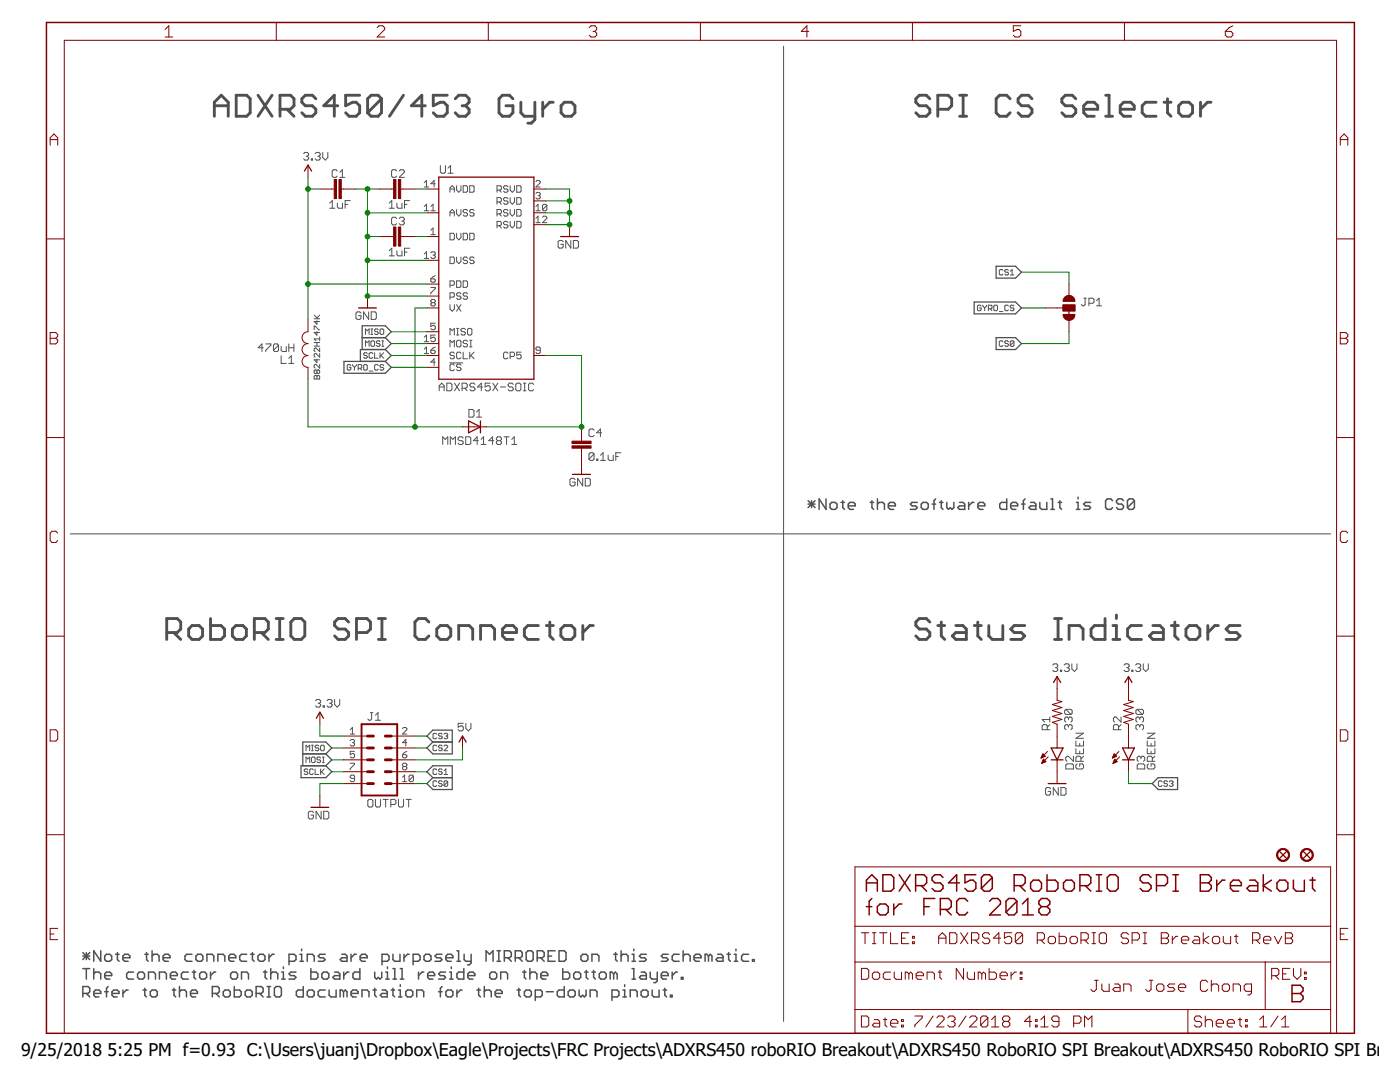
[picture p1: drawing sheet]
<svg xmlns="http://www.w3.org/2000/svg" width="279mm" height="216mm" viewBox="0 0 279 216" stroke-linecap="round" stroke-linejoin="round" font-family="sans-serif">
<defs><g id="words">
<g font-size="3.5">
<text x="4.2" y="210.7">9/25/2018</text>
<text x="21.5" y="210.7">5:25 PM f=0.93 C:\Users\juanj\Dropbox\Eagle\Projects\FRC Projects\ADXRS450 roboRIO Breakout\ADXRS450 RoboRIO SPI Breakout\ADXRS450 RoboRIO SPI Break</text>
</g>
</g></defs>
<g fill="none" stroke="#505050" stroke-width=".2">
<path d="M156.4 9.2v194.6M60.6 30.7l.2-.3h.5l.3 .3v.2l-.3 .3M61.1 31.2h.2M61.3 31.2l.3 .2v.3l-.3 .2h-.5l-.2-.2M62.1 31.7h.3v.2h-.3zM62.9 30.7l.2-.3h.5l.3 .3v.2l-.3 .3M63.4 31.2h.2M63.6 31.2l.3 .2v.3l-.3 .2h-.5l-.2-.2M64.4 30.4v1l.5 .5 .5-.5v-1M67.3 34.1l-.3-.2h-.5l-.2 .2v1l.2 .3h.5l.3-.3M67.8 35.4h1M67.8 34.4l.5-.5v1.5"/>
<path d="M79.2 34.1l-.3-.2h-.5l-.3 .2v1l.3 .3h.5l.3-.3M79.7 34.1l.2-.2h.5l.3 .2v.3l-1 1h1M84.7 37.3h.9M84.7 36.4l.4-.4v1.3M86.9 36.7h-.9l.6-.7v1.3M87.9 33v1.3l.2 .3h.5l.3-.3v-1.3M89.4 34.6h1M89.4 33.5l.5-.5v1.6M89.8 38.4v-.9l.5-.4 .4 .4v.9M89.8 37.7h.9M91.1 37.1v.8l.5 .5 .4-.5v-.8M92.4 37.1h.7l.2 .2v.8l-.2 .3h-.7z"/>
<path d="M93.7 37.1h.7l.2 .2v.8l-.2 .3h-.7zM99.2 37.9h.6l.3-.2v-.4l-.3-.2h-.6v1.3M99.6 37.9l.5 .5M101.4 37.3l-.2-.2h-.5l-.2 .4 .2 .2h.5l.2 .4-.2 .3h-.5l-.2-.3M101.4 39.6l-.2-.2h-.5l-.2 .2 .2 .5h.5l.2 .2-.2 .4h-.5l-.2-.2M101.8 37.1v.8l.4 .5 .5-.5v-.8M101.8 39.4v.9l.4 .4 .5-.4v-.9M103.1 37.1h.7l.2 .2v.8l-.2 .3h-.7zM103.1 39.4h.7l.2 .2v.9l-.2 .2h-.7zM107 36.2l.2-.2h.4l.2 .2v.2l-.8 .9h.8M107 38.6l.2-.2h.4l.2 .2v.2l-.2 .2M107.4 39h.2"/>
<path d="M107.6 39l.2 .3v.2l-.2 .2h-.4l-.2-.2M65.8 41.6h1M65.8 40.5l.5-.5v1.6M67.3 40.5v.8l.3 .3h.7v-1.1M68.9 40.8h.5M69.9 40h-1v1.6M77.7 40.5l.5-.5v1.6M77.7 50l.5-.5v1.6M77.7 41.6h1M77.7 51.1h1M79.2 43.6l-.3-.3h-.5l-.3 .3v1l.3 .3h.5l.3-.3M79.2 40.5v.8l.3 .3h.7v-1.1"/>
<path d="M79.2 50v.8l.3 .3h.7v-1.1M79.7 43.6l.2-.3h.5l.3 .3v.3l-.3 .2M80.2 44.1h.2M80.4 44.1l.3 .3v.2l-.3 .3h-.5l-.2-.3M80.7 40.8h.5M80.7 50.3h.5M81.7 40h-1v1.6M81.7 49.5h-1v1.6M84.7 42.1h.9M84.7 41.2l.4-.4v1.3M84.7 50.7l.4-.5v1.4M84.7 51.6h.9"/>
<path d="M86 45.9l.4-.4v1.3M86 41.2l.4-.4v1.3M86 46.8h.9M86 55.6h.6l.3 .3v.2l-.3 .2h-.4l-.2-.2zM86 57.4h.9v.2l-.9 .9v.2M86 50.5l.2-.3h.4l.3 .3v.2l-.3 .2M86 42.1h.9M86.4 50.9h.2M86.6 50.9l.3 .2-.3 .5h-.4l-.2-.3M86.9 55l-.9 .6M89.8 43.1v-.9l.5-.4 .4 .4v.9M89.8 46.5h.7l.2 .3v.8l-.2 .3h-.7z"/>
<path d="M89.8 51.3h.7l.2 .2v.9l-.2 .2h-.7zM89.8 56.9h.7l.2-.2v-.4l-.2-.3h-.7v1.3M89.8 59.3h.7l.2-.2v-.5l-.2-.2h-.7v1.3M89.8 42.5h.9M91.1 41.8v.9l.5 .4 .4-.4v-.9M91.1 46.5v.9l.5 .5 .4-.5v-.9M91.1 51.3v.9l.5 .4 .4-.4v-.9M91.1 56h.7l.2 .3v.8l-.2 .2h-.7zM92 58.6l-.2-.2h-.5l-.2 .4 .2 .3h.5l.2 .4-.2 .2h-.5l-.2-.2M92.4 46.5h.7l.2 .3v.8l-.2 .3h-.7zM92.4 56h.7l.2 .3v.8l-.2 .2h-.7zM93.3 42l-.2-.2h-.5l-.2 .2v.2l.2 .3h.5l.2 .2-.2 .4h-.5l-.2-.2"/>
<path d="M93.3 51.5l-.2-.2h-.5l-.2 .4 .2 .2h.5l.2 .5-.2 .2h-.5l-.2-.2M93.3 58.6l-.2-.2h-.5l-.2 .2 .2 .5h.5l.2 .2-.2 .4h-.5l-.2-.2M93.7 46.5h.7l.2 .3v.8l-.2 .3h-.7zM94.6 42l-.2-.2h-.4l-.3 .2v.2l.3 .3h.4l.2 .2-.2 .4h-.4l-.3-.2M94.6 51.5l-.2-.2h-.4l-.3 .4 .3 .2h.4l.2 .5-.2 .2h-.4l-.3-.2M99.2 40.3h.6l.3-.2v-.5l-.3-.2h-.6v1.3M99.2 42.7h.6l.3-.2v-.5l-.3-.2h-.6v1.3M99.2 45h.6l.3-.2v-.4l-.3-.2h-.6v1.3M99.6 40.3l.5 .4M99.6 42.7l.5 .4M99.6 45l.5 .5M101.4 42l-.2-.2h-.5l-.2 .2v.2l.2 .3h.5l.2 .2-.2 .4h-.5l-.2-.2"/>
<path d="M101.4 44.4l-.2-.2h-.5l-.2 .2v.2l.2 .2h.5l.2 .2-.2 .5h-.5l-.2-.2M101.8 41.8v.9l.4 .4 .5-.4v-.9M101.8 44.2v.8l.4 .5 .5-.5v-.8M103.1 41.8h.7l.2 .2v.9l-.2 .2h-.7zM103.1 44.2h.7l.2 .2v.9l-.2 .2h-.7zM107 41.2l.4-.4v1.3M107 43.6l.4-.5v1.3M107 42.1h.8M107 44.4h.8M108.3 43.3l.2-.2h.4l.2 .2v.3l-.8 .8h.8M109.1 41l-.2-.2h-.4l-.2 .2v.8M109.1 41v.8l-.2 .3h-.4l-.2-.3"/>
<path d="M109.1 41l-.8 .8M112.4 48.2l-.3-.2h-.5l-.2 .2v1.1l.2 .2h.5l.3-.2v-.6h-.5M113.9 48v1.5l-1-1.5v1.5M114.4 48h.8l.2 .2v1.1l-.2 .2h-.8zM200.2 54l-.2-.2h-.4l-.2 .2v.7l.2 .2h.4l.2-.2M201.3 54l-.2-.2h-.4l-.2 .2 .2 .3h.4l.2 .2-.2 .4h-.4l-.2-.2M201.6 54.9h.8M201.6 54.1l.4-.3v1.1M216.3 59.5h.5M216.6 59.5v1.3l-.3 .2h-.3l-.2-.2M52.5 69.4h-1l.8-.8v1.5M53 68.6h1.1v.3l-1.1 1v.2"/>
<path d="M55.6 68.9l-.3-.3h-.5l-.2 .3v1M55.6 68.9v1l-.3 .2h-.5l-.2-.2M55.6 68.9l-1 1M56.1 69.1v.8l.3 .2h.7v-1M56.1 71v1.5h1M57.6 69.4h1.1M57.6 68.6v1.5M57.6 72.5h1.1M57.6 71.5l.5-.5v1.5M58.7 68.6v1.5M62.7 75.1l.2-.2 .3 .2 .4-.2 .2 .2v.5h-1.1zM62.7 65.8v-.7h.2l.7 .7h.2"/>
<path d="M62.7 69.1h1.1M62.7 68.3h1.1M62.7 63.6h1.1M62.7 62.9l.7 .7M63.2 74l-.1-.2-.4 .2v.4l.2 .1 .3-.1M63.2 74l.2-.2 .4 .2v.4l-.2 .1-.4-.1M63.2 64v.7l-.5-.5h1.1M63.2 66.2v.7l-.5-.6h1.1M63.2 68.3v.8M63.2 71.6v.7l-.5-.5h1.1M63.2 74v.4M63.2 75.1v.5"/>
<path d="M63.8 69.4v.8l-.7-.8-.4 .2v.4l.2 .2M63.8 70.5v.8l-.7-.8-.4 .2v.4l.2 .2M63.8 72.7v.7l-.7-.7-.4 .2v.4l.2 .1M63.8 67.2v.8M63.8 67.6h-1.1l.4 .4M63.8 62.9l-.6 .5M70 72.9l-.2-.2h-.3l-.2 .2v.8l.2 .2h.3l.2-.2v-.4h-.3M70.4 72.7v.2l.3 .4M70.7 73.3v.6M71.1 72.7v.2l-.4 .4M71.5 73.5h.5l.2-.2v-.4l-.2-.2h-.5v1.2M71.8 73.5l.4 .4"/>
<path d="M72.1 62.5l-.3-.3h-.5l-.3 .3v1l.3 .2h.5l.3-.2v-.5h-.6M72.7 72.7h.4l.2 .2v.8l-.2 .2h-.4l-.1-.2v-.8zM72.9 66.7v-1.1l.4 .4 .4-.4v1.1M72.9 69.1v-1.1l.4 .4 .4-.4v1.1M73.3 70.6l-.2-.2h-.4l-.1 .4 .1 .1h.4l.2 .4-.2 .2h-.4l-.1-.2M73.6 62.2v1.5l-1-1.5v1.5M73.7 74h.7M74 68.2l.2-.2h.4l.2 .2v.7l-.2 .2h-.4l-.2-.2zM74 66.7h.4M74 65.6h.4M74.1 62.2h.7l.3 .3v1l-.3 .2h-.7zM74.2 65.6v1.1"/>
<path d="M74.4 70.6l-.2-.2h-.3l-.2 .2v.7l.2 .2h.3l.2-.2M74.8 70.4v1.1h.7M75.5 65.8l-.2-.2h-.4l-.1 .2 .1 .4h.4l.2 .2-.2 .3h-.4l-.1-.2M75.5 72.9l-.2-.2h-.4l-.1 .2v.8l.1 .2h.4l.2-.2M75.8 68.2l-.1-.2h-.4l-.2 .2 .2 .4h.4l.1 .1-.1 .4h-.4l-.2-.2M75.8 70.4v1.1M76 65.6h.4l.2 .2v.7l-.2 .2h-.4l-.2-.2v-.7zM76 70.9l.6 .6M76.2 68h.4M76.2 69.1h.4M76.4 68v1.1M76.6 72.9l-.2-.2h-.4l-.2 .4 .2 .2h.4l.2 .4-.2 .2h-.4l-.2-.2"/>
<path d="M76.6 70.4l-.8 .7M84.7 70.5h.9M84.7 67.3l.4-.4v1.3M84.7 69.7l.4-.5v1.3M84.7 68.2h.9M86 69.9h.6l.3 .2v.2l-.3 .2h-.4l-.2-.2zM86.2 60.4l-.2-.2v-.2l.2-.2h.4l.3 .2v.2l-.3 .2M86.2 60.4l-.2 .2v.2l.2 .2h.4l.3-.2-.3-.4M86.2 60.4h.4M86.9 64.5h-.9v.7l.4-.3 .5 .3v.4l-.3 .2h-.4l-.2-.2M86.9 66.9h-.9v.6l.4-.2 .5 .2v.4l-.3 .3h-.4l-.2-.3M86.9 72.3h-.9l.6-.7v1.3"/>
<path d="M86.9 69.2l-.9 .7M87.7 78v-1l.5-.5 .4 .5v1M87.7 77.2h.9M89.2 76.5h.7l.3 .2v1l-.3 .3h-.7zM89.7 72.4h2.7M89.8 60.8v.9l.5 .4 .4-.4v-.9M89.8 66.8v-1.3l.5 .5 .4-.5v1.3M89.8 69.2v-1.3l.5 .4 .4-.4v1.3M90.7 72.9l-.2-.3h-.5l-.2 .3v.8l.2 .3h.5l.2-.3M90.7 70.5l-.2-.2h-.5l-.2 .4 .2 .2h.5l.2 .2v.3l-.2 .2h-.5l-.2-.2M90.7 76.5l1 1.5M91.1 66.8h.5"/>
<path d="M91.1 65.5h.5M91.1 60.8l.9 1.3M91.3 67.9h.5l.2 .2v.9l-.2 .2h-.5l-.2-.2v-.9zM91.3 65.5v1.3M91.7 76.5l-1 1.5M92 70.5l-.2-.2h-.5l-.2 .2v.9l.2 .2h.5l.2-.2M92 72.9l-.2-.3h-.5l-.2 .5 .2 .2h.5l.2 .4-.2 .3h-.5l-.2-.3M92 60.8l-.9 1.3M92.2 77.5h.8l.2-.3v-.5l-.2-.2h-.8v1.5M92.4 70.3v1.3h.9M92.7 77.5l.5 .5M92.9 65.7l-.3-.2h-.4l-.2 .2v.3l.2 .2h.4l.3 .2-.3 .4h-.4l-.2-.2"/>
<path d="M93.3 68.1l-.2-.2h-.5l-.2 .2v.2l.2 .3h.5l.2 .2v.2l-.2 .2h-.5l-.2-.2M93.3 65.7l.2-.2h.5l.2 .2v.9l-.2 .2h-.5l-.2-.2zM93.7 70.3v1.3M93.7 67.9h.5M93.7 69.2h.5M94 67.9v1.3M94 70.9l.6 .7M94.6 70.3l-.9 .8M94.8 76.7l-.3-.2h-.5l-.2 .2v.3l.2 .2h.5l.3 .3v.2l-.3 .3h-.5l-.2-.3M96.3 77.2h-1l.8-.7v1.5M97.8 76.5h-1v.7l.5-.2h.3l.2 .2v.5l-.2 .3h-.5l-.3-.3M98.3 76.5l1.1 1.5"/>
<path d="M99.4 76.5l-1.1 1.5M99.9 77.2h1M101.4 70.5l-.2-.2h-.5l-.2 .2v.9l.2 .2h.5l.2-.2M101.8 71.1h.7l.2-.2v-.4l-.2-.2h-.7v1.3M102.4 76.7l-.2-.2h-.5l-.3 .2v.3l.3 .2h.5l.2 .3v.2l-.2 .3h-.5l-.3-.3M102.9 76.7l.3-.2h.5l.2 .2v1l-.2 .3h-.5l-.3-.3zM104 70.3h-.9v.6l.7-.2 .2 .2v.5l-.2 .2h-.5l-.2-.2M104.5 78h.5M104.5 76.5h.5M104.7 76.5v1.5M106.5 76.7l-.2-.2h-.6l-.2 .2v1l.2 .3h.6l.2-.3M107.8 69.9h-.6l-.2-.2v-.3l.2-.2h.4l.2 .2v.9l-.2 .2h-.4l-.2-.2"/>
<path d="M195.8 61.1l-.2-.2h-.4l-.1 .2v.7l.1 .2h.4l.2-.2v-.4h-.4M196.2 60.9l.3 .5M196.5 61.4v.6M196.9 60.9l-.4 .5M197.3 61.6h.5l.2-.2v-.3l-.2-.2h-.5v1.1M197.6 61.6l.4 .4M198.3 61.1l.2-.2h.4l.2 .2v.7l-.2 .2h-.4l-.2-.2zM199.4 62.2h.8M200.2 68.2l-.2-.2h-.4l-.2 .2v.7l.2 .2h.4l.2-.2M201.3 68.2l-.2-.2h-.4l-.2 .4 .2 .2h.4l.2 .3-.2 .2h-.4l-.2-.2M201.3 61.1l-.2-.2h-.4l-.2 .2v.7l.2 .2h.4l.2-.2M202.4 68.2l-.2-.2h-.4l-.2 .2v.7"/>
<path d="M202.4 68.2v.7l-.2 .2h-.4l-.2-.2M202.4 61.1l-.2-.2h-.4l-.2 .2 .2 .3h.4l.2 .2-.2 .4h-.4l-.2-.2M202.4 68.2l-.8 .7M217.3 60.5h.8l.2-.2v-.5l-.2-.3h-.8v1.5M218.8 61h1.1M218.8 60l.6-.5v1.5M88.3 88.7v-1.5l.6 .5 .5-.5v1.5M89.9 88.7v-1.5l.5 .5 .5-.5v1.5M92.4 87.4l-.2-.2h-.5l-.3 .2v.3l.3 .2h.5l.2 .3v.2l-.2 .3h-.5l-.3-.3M92.9 87.2h.8l.3 .2v1l-.3 .3h-.8zM93.6 81.7h.7l.3 .3v1l-.3 .2h-.7zM95.1 83.2h1"/>
<path d="M95.1 82.2l.5-.5v1.5M95.5 87.9h-1l.7-.7v1.5M96 88.7h1M96 87.7l.5-.5v1.5M98.6 87.9h-1.1l.8-.7v1.5M99.3 87.9l-.2-.2v-.3l.2-.2h.5l.3 .2v.3l-.3 .2M99.3 87.9h.5M99.3 87.9l-.2 .3v.2l.2 .3h.5l.3-.3v-.2l-.3-.3M100.6 87.2h1M101.1 87.2v1.5M102.1 88.7h1M102.1 87.7l.5-.5v1.5"/>
<path d="M114.8 95.7l-.3-.3h-.5l-.3 .3v1l.3 .3h.5l.3-.3v-.5h-.5M116.3 95.4v1.6l-1-1.6v1.6M116.8 95.4h.8l.2 .3v1l-.2 .3h-.8zM118.6 85.9l-.3-.3h-.5l-.3 .3v1l.3 .2h.5l.3-.2M118.6 90.6l-.3-.3h-.5l-.3 .3v1M118.6 90.6v1l-.3 .3h-.5l-.3-.3M118.6 90.6l-1.1 1M119.1 91.6h.2v.3h-.2zM119.8 91.9h1M119.8 90.8l.6-.5v1.6M120.1 86.4h-1l.7-.8v1.5M121.4 90.8v.8l.2 .3h.8v-1.1"/>
<path d="M122.9 91.1h.5M123.9 90.3h-1v1.6M14 106.5h251.6M63 139.8l.2-.2h.5l.3 .2v.3l-.3 .2M65.3 139.8l.2-.2h.5l.3 .2v.3l-.3 .2M66.8 139.6v1l.5 .5 .5-.5v-1M210.1 132.7l.3-.2h.4l.3 .2v.3l-.3 .2M210.6 133.2h.2M210.8 133.2l.3 .3v.2l-.3 .3h-.4l-.3-.3M211.6 133.7h.3v.3h-.3zM212.4 132.7l.2-.2h.5l.3 .2v.3l-.3 .2M212.9 133.2h.2"/>
<path d="M213.1 133.2l.3 .3v.2l-.3 .3h-.5l-.2-.3M213.9 132.5v1l.5 .5 .5-.5v-1M224.3 132.7l.3-.2h.5l.2 .2v.3l-.2 .2M224.8 133.2h.3M225.1 133.2l.2 .3v.2l-.2 .3h-.5l-.3-.3M225.9 133.7h.2v.3h-.2zM226.6 132.7l.3-.2h.5l.2 .2v.3l-.2 .2M227.1 133.2h.3M227.4 133.2l.2 .3v.2l-.2 .3h-.5l-.3-.3M228.2 132.5v1l.5 .5 .5-.5v-1M61.1 149.8v-1.1l.3 .4 .4-.4v1.1M61.1 152.2v-1.1l.3 .3 .4-.3v1.1"/>
<path d="M61.4 153.6l-.1-.2h-.4l-.2 .2 .2 .4h.4l.1 .2-.1 .3h-.4l-.2-.2M62.2 149.8h.3M62.2 148.7h.3M62.3 151.1h.4l.2 .2v.7l-.2 .2h-.4l-.1-.2v-.7zM62.3 148.7v1.1M62.5 153.6l-.2-.2h-.3l-.2 .2v.7l.2 .2h.3l.2-.2M62.9 153.4v1.1h.7M63.5 140.3h.2M63.6 148.9l-.2-.2h-.3l-.2 .4 .2 .1h.3l.2 .4-.2 .2h-.3l-.2-.2M63.7 140.3l.3 .3v.2l-.3 .3h-.5l-.2-.3M64 151.3l-.2-.2h-.4l-.2 .3 .2 .2h.4l.2 .4-.2 .2h-.4l-.2-.2M64 153.4v1.1"/>
<path d="M64.2 148.7h.3l.2 .2v.7l-.2 .2h-.3l-.2-.2v-.7zM64.2 154l.5 .5M64.3 151.1h.4M64.3 152.2h.4M64.5 140.8h.2v.3h-.2zM64.5 151.1v1.1M64.7 153.4l-.7 .8M65.8 140.3h.2M66 140.3l.3 .3v.2l-.3 .3h-.5l-.2-.3M69.9 152.3h.9v.2l-.9 .9v.2M69.9 146.5h.9M69.9 147.8l.2-.2h.4l.3 .2-.3 .4"/>
<path d="M69.9 145.6l.4-.4v1.3M70.3 148.2h.2M70.5 148.2l.3 .2-.3 .4h-.4l-.2-.2M70.8 155.3h-.7l-.2-.2v-.2l.2-.2h.4l.3 .2v.8l-.3 .3h-.4l-.2-.3M70.8 149.9h-.9v.7l.4-.3h.2l.3 .3v.4l-.3 .2h-.4l-.2-.2M73.4 159.8l.3-.3h.5l.2 .3v1l-.2 .2h-.5l-.3-.2zM73.9 142.2h.5M74.2 142.2v1.3l-.3 .2h-.2l-.3-.2M74.9 159.5v1.3l.3 .2h.5l.2-.2v-1.3M74.9 143.7h1M74.9 142.7l.5-.5v1.5M76.5 159.5h1"/>
<path d="M77 159.5v1.5M79.5 159.5v1.3l.3 .2h.5l.2-.2v-1.3M80.3 155.1l.5-.4v1.3M80.3 156h.9M80.3 145.4l.2-.2h.5l.2 .2v.2l-.9 .9h.9M80.3 150.6h.7l.2 .4-.2 .2h-.5l-.2-.2zM80.5 153l-.2-.3 .2-.4h.5l.2 .2-.2 .5M80.5 153l-.2 .2 .2 .4h.5l.2-.2-.2-.4M80.5 153h.5M81 159.5h1.1M81.2 149.9l-.9 .7M81.2 148.2h-.9l.7-.6v1.2"/>
<path d="M81.6 159.5v1.5M82.5 154.9v.8l-.2 .3h-.4l-.3-.3M82.5 154.9l-.2-.2h-.4l-.3 .2v.8M82.5 154.9l-.9 .8M87.2 148.9l-.2-.2h-.4l-.2 .2v.7l.2 .2h.4l.2-.2M87.2 153.6l-.2-.2h-.4l-.2 .2v.7l.2 .2h.4l.2-.2M87.2 146.5l-.2-.2h-.4l-.2 .2v.7l.2 .2h.4l.2-.2M87.2 156l-.2-.2h-.4l-.2 .2v.7l.2 .2h.4l.2-.2M88.2 153.6l-.1-.2h-.4l-.2 .2 .2 .4h.4l.1 .2-.1 .3h-.4l-.2-.2M88.2 148.9l-.1-.2h-.4l-.2 .2 .2 .3h.4l.1 .2-.1 .4h-.4l-.2-.2M88.2 146.5l-.1-.2h-.4l-.2 .2v.2l.2 .2h.4l.1 .3-.1 .2h-.4l-.2-.2M88.2 156l-.1-.2h-.4l-.2 .2 .2 .4h.4l.1 .1-.1 .4h-.4l-.2-.2"/>
<path d="M88.6 146.5l.2-.2h.4l.1 .2-.1 .4M88.6 148.9l.2-.2h.4l.1 .2v.2l-.7 .7h.7M88.6 154.5h.7M88.6 153.8l.4-.4v1.1M89 146.9h.2M89.2 146.9l.1 .1-.1 .4h-.4l-.2-.2M89.3 156v.7l-.1 .2h-.4l-.2-.2M89.3 156l-.1-.2h-.4l-.2 .2v.7M89.3 156l-.7 .7M92.5 144.3h-1.1v.8l.5-.3h.3l.3 .3v.5l-.3 .2h-.5l-.3-.2M93 144.3v1.1l.5 .4 .5-.4v-1.1M209 145.6v-.8l-.3-.2h-.5l-.2 .2v.8h1.5"/>
<path d="M209.5 143.6h-1.5l.5 .5M209.5 144.6l-.5 .5M209.5 143.1v1M209.7 157.4l-.3-.3h-.5l-.2 .3v1l.2 .3h.5l.3-.3v-.5h-.5M211.2 157.1v1.6l-1-1.6v1.6M211.7 157.1h.8l.2 .3v1l-.2 .3h-.8zM212.7 152.7l.3-.3h1l.2 .3v.7h-1.5zM212.7 141.5l-.2 .3v.5l.2 .3h1M212.7 141.5h1l.3 .3v.5l-.3 .3M212.7 141.5l1 1.1M213.2 144.8l-.2-.2h-.3l-.2 .2v.6l.2 .2M213.2 143.3l-.2-.2h-.3l-.2 .2v.5l.2 .3"/>
<path d="M213.2 144.8l.3-.2h.2l.3 .2v.6l-.3 .2M213.2 143.3v.3M213.2 144.8v.3M213.2 143.3l.3-.2h.2l.3 .2v.5l-.3 .3M214.2 150.9v1l-1-1h-.2l-.3 .3v.5l.3 .2M214.7 147.8v1h1.5v-1M214.7 149.4v1h1.5v-1M214.7 146.3h1.5l-1.5 1h1.5M215 152.4l-.3 .3v.5l.3 .2h1l.2-.2v-.5l-.2-.3h-.5v.5M215.5 148.3v.5M215.5 149.9v.5M215.7 151.9v-.7l-.2-.3h-.5l-.3 .3v.7h1.5"/>
<path d="M216.2 150.9l-.5 .5M223.2 145.6v-.8l-.2-.2h-.5l-.3 .2v.8h1.5M223.7 143.1v1l-1-1h-.2l-.3 .2v.5l.3 .3M223.7 144.6l-.5 .5M226.9 141.5l-.2 .3v.5l.2 .3h1.1M226.9 141.5h1.1l.2 .3v.5l-.2 .3M226.9 141.5l1.1 1.1M227.2 152.4h1l.3 .3v.7h-1.6v-.7zM227.5 144.8l-.3-.2h-.3l-.2 .2v.6l.2 .2M227.5 144.8l.2-.2h.3l.2 .2v.6l-.2 .2M227.5 143.3l-.3-.2h-.3l-.2 .2v.5l.2 .3M227.5 143.3l.2-.2h.3l.2 .2v.5l-.2 .3"/>
<path d="M227.5 143.3v.3M227.5 144.8v.3M227.7 151.2l-.3-.3h-.2l-.3 .3v.5l.3 .2M227.7 151.2l.2-.3h.3l.3 .3v.5l-.3 .2M227.7 151.2v.2M229 149.4v1h1.5v-1M229 147.8v1h1.5v-1M229 146.3h1.5l-1.5 1h1.5M229.2 152.4l-.2 .3v.5l.2 .2h1l.3-.2v-.5l-.3-.3h-.5v.5M229.7 148.3v.5M229.7 149.9v.5M230 151.9v-.7l-.3-.3h-.5l-.2 .3v.7h1.5"/>
<path d="M230.5 150.9l-.5 .5M231.9 156l-.2-.2h-.3l-.2 .2v.7l.2 .2h.3l.2-.2M233 156l-.2-.2h-.3l-.2 .4 .2 .2h.3l.2 .3-.2 .2h-.3l-.2-.2M233.4 156l.2-.2h.3l.2 .2-.2 .4M233.7 156.4h.2M233.9 156.4l.2 .1-.2 .4h-.3l-.2-.2M62.5 162.1l-.2-.2h-.5l-.3 .2v1.1l.3 .2h.5l.2-.2v-.6h-.5M64.1 161.9v1.5l-1-1.5v1.5M64.6 161.9h.8l.2 .2v1.1l-.2 .2h-.8zM78 160.5h.8l.2-.2v-.5l-.2-.3h-.8v1.5"/>
</g>
<g fill="none" stroke="#505050" stroke-width=".57">
<path d="M47.1 19h2.1l.7 .7v2.8l-.7 .7h-2.1zM51.5 19l2.8 4.2M54.3 19l-2.8 4.2M63 19.7l-.7-.7h-1.4l-.7 .7v.7l.7 .7h1.4l.7 .7v.7l-.7 .7h-1.4l-.7-.7M71.8 19h-2.8v2.1l1.4-.7h.7l.7 .7v1.4l-.7 .7h-1.4l-.7-.7M76.1 19.7v2.8l-.6 .7h-1.4l-.7-.7M76.1 19.7l-.6-.7h-1.4l-.7 .7v2.8M76.1 19.7l-2.7 2.8M80.5 19l-2.8 4.2M89.3 19h-2.8v2.1l1.4-.7h.7l.7 .7v1.4l-.7 .7h-1.4l-.7-.7M90.8 19.7l.7-.7h1.4l.7 .7v.7l-.7 .7M102.4 19.7l-.7-.7h-1.4l-.7 .7v2.8l.7 .7h1.4l.7-.7v-1.4h-1.4"/>
<path d="M185.6 19.7l-.7-.7h-1.4l-.7 .7v.7l.7 .7h1.4l.7 .7v.7l-.7 .7h-1.4l-.7-.7M191.5 19h1.4M192.2 19v4.2M201.6 19.7l-.7-.7h-1.4l-.7 .7v2.8l.7 .7h1.4l.7-.7M206 19.7l-.7-.7h-1.4l-.7 .7v.7l.7 .7h1.4l.7 .7v.7l-.7 .7h-1.4l-.7-.7M214.7 19.7l-.7-.7h-1.4l-.7 .7v.7l.7 .7h1.4l.7 .7v.7l-.7 .7h-1.4l-.7-.7M220.7 19h.6v4.2M233 19.7v2.8l.7 .7M42.8 23.2v-2.8l1.4-1.4 1.4 1.4v2.8M42.8 21.1h2.8M55.9 21.8h2.1l.7-.7v-1.4l-.7-.7h-2.1v4.2M57.3 21.8l1.4 1.4"/>
<path d="M67.4 21.1h-2.8l2.1-2.1v4.2M84.9 21.1h-2.8l2.1-2.1v4.2M92.2 21.1h.7M92.9 21.1l.7 .7v.7l-.7 .7h-1.4l-.7-.7M103.9 20.4v2.1l.7 .7h2.1M106.7 20.4v3.5l-.7 .7h-.7M108.3 20.4v2.8M110.4 20.4h-.7l-1.4 1.4M112.6 20.4h1.4l.7 .7v1.4l-.7 .7h-1.4l-.6-.7v-1.4zM187.2 21.8h2l.7-.7v-1.4l-.7-.7h-2v4.2M191.5 23.2h1.4M216.3 21.8h2.8v-.7l-.7-.7h-1.4l-.7 .7v1.4l.7 .7h1.4"/>
<path d="M220.7 23.2h1.3M223.6 21.8h2.8v-.7l-.7-.7h-1.4l-.7 .7v1.4l.7 .7h1.4M230.7 20.4h-2.1l-.7 .7v1.4l.7 .7h2.1M232.3 20.4h1.4M235.2 21.1l.7-.7h1.4l.7 .7v1.4l-.7 .7h-1.4l-.7-.7zM239.6 20.4v2.8M241.7 20.4h-.7l-1.4 1.4M33.3 126.2h2.1l.7-.7v-1.4l-.7-.7h-2.1v4.2M34.7 126.2l1.4 1.4M38.3 124.8h1.4l.7 .7v1.4l-.7 .7h-1.4l-.6-.7v-1.4zM42 123.4v4.2h2.1l.7-.7v-1.4l-.7-.7h-2.1M46.4 125.5l.7-.7h1.4l.7 .7v1.4l-.7 .7h-1.4l-.7-.7z"/>
<path d="M50.8 126.2h2.1l.7-.7v-1.4l-.7-.7h-2.1v4.2M52.2 126.2l1.4 1.4M55.1 123.4h1.4M55.1 127.6h1.4M55.8 123.4v4.2M58 124.1l.7-.7h1.4l.7 .7v2.8l-.7 .7h-1.4l-.7-.7zM69.6 124.1l-.7-.7h-1.4l-.7 .7v.7l.7 .7h1.4l.7 .7v.7l-.7 .7h-1.4l-.7-.7M71.1 126.2h2.1l.7-.7v-1.4l-.7-.7h-2.1v4.2M75.5 123.4h1.4M75.5 127.6h1.4M76.2 123.4v4.2M85.6 124.1l-.7-.7h-1.4l-.7 .7v2.8l.7 .7h1.4l.7-.7"/>
<path d="M87.2 125.5l.7-.7h1.4l.7 .7v1.4l-.7 .7h-1.4l-.7-.7zM91.5 127.6v-2.8h2.1l.7 .7v2.1M95.9 127.6v-2.8h2.1l.7 .7v2.1M100.3 126.2h2.8v-.7l-.7-.7h-1.4l-.7 .7v1.4l.7 .7h1.4M107.4 124.8h-2.1l-.7 .7v1.4l.7 .7h2.1M109 124.8h1.4M109.7 124.1v2.8l.7 .7M111.9 125.5l.7-.7h1.4l.7 .7v1.4l-.7 .7h-1.4l-.7-.7zM116.3 124.8v2.8M118.4 124.8h-.7l-1.4 1.4M185.6 124.1l-.7-.7h-1.4l-.7 .7v.7l.7 .7h1.4l.7 .7v.7l-.7 .7h-1.4l-.7-.7M187.2 124.8h1.3"/>
<path d="M187.9 124.1v2.8l.6 .7M190.8 124.8h1.4l.6 .7v2.1h-2l-.7-.7 .7-.7h2M194.4 124.8h1.4M195.1 124.1v2.8l.7 .7M197.3 124.8v2.1l.7 .7h2.1v-2.8M204.5 124.8h-2.1l-.7 .7 .7 .7h1.4l.7 .7-.7 .7h-2.1M210.5 123.4h1.4M210.5 127.6h1.4M211.2 123.4v4.2M213.4 127.6v-2.8h2.1l.7 .7v2.1M220.5 123.4v4.2h-2.1l-.7-.7v-1.4l.7-.7h2.1M222.1 127.6h1.4"/>
<path d="M222.1 124.8h.7v2.8M222.8 122.7v.7M227.8 124.8h-2.1l-.7 .7v1.4l.7 .7h2.1M230.1 124.8h1.4l.7 .7v2.1h-2.1l-.7-.7 .7-.7h2.1M233.8 124.8h1.4M234.5 124.1v2.8l.7 .7M237.4 124.8h1.4l.7 .7v1.4l-.7 .7h-1.4l-.7-.7v-1.4zM241 124.8v2.8M243.1 124.8h-.7l-1.4 1.4M247.5 124.8h-2.1l-.7 .7 .7 .7h1.4l.7 .7-.7 .7h-2.1"/>
</g>
<g fill="none" stroke="#505050" stroke-width=".3">
<path d="M161.3 99.9l1.4 1.4M162 99.9v1.4M162.7 99.9l-1.4 1.4M164.8 99.5v2.1l-1.3-2.1v2.1M168.2 99.9v1.4l.3 .3M174 99.9v1.4l.3 .3M175.1 99.5v2.1M186.7 99.5l-.3 .4v1.7M187.9 99.9v1.4l.3 .3M200.9 99.5v2.1h-1l-.4-.3v-.7l.4-.4h1M204.6 99.5l-.4 .4v1.7M209.7 99.5h.4v2.1"/>
<path d="M211.5 99.9v1.4l.4 .3M215.2 99.2v.3M222 99.9l-.3-.4h-.7l-.4 .4v1.4l.4 .3h.7l.3-.3M224.2 99.9l-.3-.4h-.7l-.4 .4v.3l.4 .4h.7l.3 .3v.4l-.3 .3h-.7l-.4-.3M226.4 99.9v1.4l-.3 .3h-.7l-.4-.3M226.4 99.9l-.3-.4h-.7l-.4 .4v1.4M226.4 99.9l-1.4 1.4M161.3 100.6h1.4M165.7 100.6l.3-.4h.7l.3 .4v.7l-.3 .3h-.7l-.3-.3zM167.8 100.2h.7M169.3 100.9h1.4v-.3l-.4-.4h-.7l-.3 .4v.7l.3 .3h.7M173.7 100.2h.6"/>
<path d="M175.1 100.6l.4-.4h.7l.3 .4v1M177.3 100.9h1.4v-.3l-.3-.4h-.7l-.4 .4v.7l.4 .3h.7M183.1 100.2h-1.1l-.3 .4 .3 .3h.7l.4 .4-.4 .3h-1M183.9 100.6l.3-.4h.7l.4 .4v.7l-.4 .3h-.7l-.3-.3zM186 100.6h.7M187.5 100.2h.7M189 100.2v1.1l.3 .3 .4-.3 .3 .3 .4-.3v-1.1M191.5 100.2h.7l.3 .4v1h-1l-.4-.3 .4-.4h1M193.3 100.2v1.4M194.4 100.2h-.4l-.7 .7M195.2 100.9h1.3v-.3l-.3-.4h-.7l-.3 .4v.7l.3 .3h.7M201.7 100.9h1.4v-.3l-.3-.4h-.7l-.4 .4v.7l.4 .3h.7"/>
<path d="M203.9 100.6h.7M205.7 100.2h.7l.3 .4v1h-1l-.4-.3 .4-.4h1M207.5 100.2v1.1l.4 .3h1v-1.4M209.7 101.6h.7M211.2 100.2h.7M214.8 101.6h.7M214.8 100.2h.4v1.4M217.7 100.2h-1.1l-.3 .4 .3 .3h.7l.4 .4-.4 .3h-1M16.5 190.1l1.4 1.4M16.5 190.8h1.4M16.5 193.3h1.4M16.5 198.2h1.1l.3-.3v-.7l-.3-.4h-1.1v2.1"/>
<path d="M17.2 190.1v1.4M17.2 193.3v2.1M17.2 198.2l.7 .7M17.9 190.1l-1.4 1.4M18.7 193.3v2.1M18.7 198.2h1.4v-.3l-.4-.4h-.7l-.3 .4v.7l.3 .3h.7M18.7 194.3l.3-.3h.7l.4 .3v1.1M20.1 189.7v2.1l-1.4-2.1v2.1M20.9 190.8l.4-.4h.6l.4 .4v.7l-.4 .3h-.6l-.4-.3zM20.9 194.7h1.4v-.4l-.4-.3h-.6l-.4 .3v.7l.4 .4h.6M20.9 197.9h.7M21.6 196.8l-.3 .4v1.7"/>
<path d="M22.4 198.2h1.3v-.3l-.3-.4h-.7l-.3 .4v.7l.3 .3h.7M23.1 190.4h.7M23.4 190.1v1.4l.4 .3M24.5 191.1h1.4v-.3l-.3-.4h-.7l-.4 .4v.7l.4 .3h.7M24.5 197.5v1.4M25.6 197.5h-.4l-.7 .7M26.6 194h-1l-.3 .3v.7l.3 .4h1M27.8 194h.7l.4 .3v.7l-.4 .4h-.7l-.3-.4v-.7zM28.5 197.5h.7M28.9 197.2v1.4l.3 .3M28.9 190.4h.7M29.3 190.1v1.4l.3 .3"/>
<path d="M29.6 195.4v-1.4h1.1l.3 .3v1.1M30 197.9l.4-.4h.7l.3 .4v.7l-.3 .3h-.7l-.4-.3zM30.4 190.8l.3-.4h.7l.3 .4v1M30.4 189.7v2.1M31.8 195.4v-1.4h1.1l.3 .3v1.1M32.6 191.1h1.3v-.3l-.3-.4h-.7l-.3 .4v.7l.3 .3h.7M34 194.7h1.4v-.4l-.3-.3h-.7l-.4 .3v.7l.4 .4h.7M34.4 197.5h.7M34.7 197.2v1.4l.4 .3M35.8 197.9l.4-.4h.7l.3 .4v1M35.8 196.8v2.1M37.6 194h-1.1l-.3 .3v.7l.3 .4h1.1"/>
<path d="M38 198.2h1.4v-.3l-.3-.4h-.7l-.4 .4v.7l.4 .3h.7M38.3 190.4h-1l-.4 .4v.7l.4 .3h1M38.4 194h.7M38.7 193.6v1.4l.4 .4M39.1 190.8l.4-.4h.7l.3 .4v.7l-.3 .3h-.7l-.4-.3zM40.2 194h.7l.3 .3v.7l-.3 .4h-.7l-.4-.4v-.7zM41.3 191.8v-1.4h1l.4 .4v1M42 194v1.4M42.4 198.2h1l.4-.3v-.7l-.4-.4h-1v2.1M43.1 194h-.4l-.7 .7M43.1 198.2l.7 .7M43.5 191.8v-1.4h1l.4 .4v1"/>
<path d="M44.6 197.9l.3-.4h.7l.4 .4v.7l-.4 .3h-.7l-.3-.3zM45.7 191.1h1.4v-.3l-.4-.4h-.7l-.3 .4v.7l.3 .3h.7M46.4 194h.7l.3 .3v.7l-.3 .4h-.7l-.4-.4v-.7zM46.8 196.8v2.1h1l.3-.3v-.7l-.3-.4h-1M48.2 195.4v-1.4h1.1l.3 .3v1.1M48.9 197.9l.4-.4h.7l.3 .4v.7l-.3 .3h-.7l-.4-.3zM49.2 190.4h-1l-.4 .4v.7l.4 .3h1M50 190.4h.7M50.4 190.1v1.4l.3 .3M51.1 198.2h1.1l.3-.3v-.7l-.3-.4h-1.1v2.1M51.5 190.8l.3-.4h.7l.4 .4v.7l-.4 .3h-.7l-.3-.3zM51.8 198.2l.7 .7"/>
<path d="M52.6 194h.7M52.9 193.6v1.4l.4 .4M53.3 196.8h.7M53.3 198.9h.7M53.7 196.8v2.1M53.7 190.4v1.4M54 194.3l.4-.3h.7l.3 .3v1.1M54 193.3v2.1M54.7 190.4h-.3l-.7 .7M54.8 197.2l.3-.4h.7l.4 .4v1.4l-.4 .3h-.7l-.3-.3zM56.2 194h.4v1.4M56.2 195.4h.7"/>
<path d="M56.6 192.9v.4M57.7 191.8h1l.4-.3v-.7l-.4-.4h-1v2.1M59.1 194h-1.1l-.3 .3 .3 .4h.7l.4 .3-.4 .4h-1M59.9 191.8h.7M59.9 190.4h.3v1.4M60.2 189.4v.3M60.5 196.8v2.1h-1l-.4-.3v-.7l.4-.4h1M61.3 191.8v-1.4h1.1l.3 .4v1M61.7 197.5h.7l.3 .4v.7l-.3 .3h-.7l-.4-.3v-.7zM62 193.3v2.1h1.1l.3-.4v-.7l-.3-.3h-1.1M64.6 194h.7l.3 .3v.7l-.3 .4h-.7l-.4-.4v-.7zM64.9 190.4h-1l-.4 .4 .4 .3h.6l.4 .4-.4 .3h-1"/>
<path d="M64.9 197.5h-1l-.4 .4v.7l.4 .3h1M65.7 197.5v1.1l.3 .3h1.1v-1.4M66.8 194h.7l.3 .3v1.1h-1l-.4-.4 .4-.3h1M68.2 190.4h.7l.4 .4v1h-1.1l-.3-.3 .3-.4h1.1M68.6 197.9l.3-.4 .4 .4v1M68.6 197.9l-.4-.4h-.3v1.4M68.6 197.9v1M68.6 194v1.4M69.6 194h-.3l-.7 .7M70.1 190.4v1.4M70.1 198.2h1.4v-.3l-.4-.4h-.7l-.3 .4v.7l.3 .3h.7M71.1 190.4h-.3l-.7 .7"/>
<path d="M71.8 193.3v2.1h-1l-.4-.4v-.7l.4-.3h1M71.9 191.1h1.4v-.3l-.4-.4h-.7l-.3 .4v.7l.3 .3h.7M72.2 198.9v-1.4h1.1l.3 .4v1M74.4 197.5h.7M74.8 194v1l.3 .4 .4-.4 .3 .4 .4-.4v-1M74.8 197.2v1.4l.3 .3M76.2 191.8h1.1l.3-.3v-.7l-.3-.4h-1.1v2.1M76.2 197.5h.7l.4 .4v1h-1.1l-.3-.3 .3-.4h1.1M77 194h.3v1.4M77 195.4h.7M77.3 192.9v.4M78.1 197.5h.7"/>
<path d="M78.4 190.4v1.1l.4 .3h1v-1.4M78.4 197.2v1.4l.4 .3M78.4 193.3h.4v2.1M78.4 195.4h.7M79.5 198.9h.7M79.5 197.5h.4v1.4M79.9 193.3h.3v2.1M79.9 195.4h.7M79.9 196.5v.3M80.6 190.4v1.4M81 197.9l.3-.4h.7l.4 .4v.7l-.4 .3h-.7l-.3-.3zM81.7 190.4h-.4l-.7 .7"/>
<path d="M82.4 191.8h1.1l.3-.3v-.7l-.3-.4h-1.1v2.1M83.2 198.9v-1.4h1l.4 .4v1M83.5 194v1.4M84.6 194h-.4l-.7 .7M85 190.4h.7l.3 .4v.7l-.3 .3h-.7l-.4-.3v-.7zM85.3 194.7h1.4v-.4l-.3-.3h-.7l-.4 .3v.7l.4 .4h.7M87.5 197.9h.7M88.2 190.4h-1l-.4 .4 .4 .3h.7l.3 .4-.3 .3h-1.1M88.2 196.8l-.3 .4v1.7M88.9 194h-1l-.4 .3 .4 .4h.7l.3 .3-.3 .4h-1.1M89 191.1h1.4v-.3l-.4-.4h-.7l-.3 .4v.7l.3 .3h.7M89 197.9l.3-.4h.7l.4 .4v.7l-.4 .3h-.7l-.3-.3z"/>
<path d="M89.7 194h.4v1.4M89.7 195.4h.7M90.1 192.9v.4M91.2 191.8h.7M91.2 189.7h.3v2.1M91.2 197.5v1.4M92.2 197.5h-.3l-.7 .7M92.6 193.3v2.1h-1.1l-.3-.4v-.7l.3-.3h1.1M92.6 190.4v1.1l.4 .3h1M93.4 194.7h1.4v-.4l-.4-.3h-.7l-.3 .3v.7l.3 .4h.7M94 190.4v1.8l-.3 .3h-.4M95.2 197.5h.7"/>
<path d="M95.5 197.2v1.4l.4 .3M96.6 197.9l.4-.4h.7l.3 .4v1M96.6 196.8v2.1M97 191.8v-2.1l.7 .7 .7-.7v2.1M98.1 194h.7l.3 .3v.7l-.3 .4h-.7l-.4-.4v-.7zM98.8 198.2h1.4v-.3l-.3-.4h-.7l-.4 .4v.7l.4 .3h.7M99.2 191.8h.7M99.2 189.7h.7M99.5 189.7v2.1M99.9 195.4v-1.4h1.1l.3 .3v1.1M100.6 191.1h1.1l.3-.3v-.7l-.3-.4h-1.1v2.1M101.3 191.1l.7 .7"/>
<path d="M102.8 191.1h1.1l.3-.3v-.7l-.3-.4h-1.1v2.1M103.2 197.5h.7M103.5 191.1l.7 .7M103.5 197.2v1.4l.4 .3M104.3 194h.7M104.6 193.6v1.4l.4 .4M104.6 197.9l.4-.4h.7l.3 .4v.7l-.3 .3h-.7l-.4-.3zM105 190.1l.4-.4h.7l.3 .4v1.4l-.3 .3h-.7l-.4-.3zM105.7 194.3l.4-.3h.7l.3 .3v1.1M105.7 193.3v2.1M106.8 198.9h1.1l.3-.3v-.7l-.3-.4h-1.1v2.1M107.2 191.1h1l.4-.3v-.7l-.4-.4h-1v2.1"/>
<path d="M107.9 191.1l.7 .7M107.9 194.7h1.4v-.4l-.3-.3h-.7l-.4 .3v.7l.4 .4h.7M109 197.9h1.4M109.4 190.8h.7M110.8 189.7h-1.4v2.1h1.4M111.6 189.7h1l.4 .4v1.4l-.4 .3h-1zM112.3 193.3v2.1h1l.4-.4v-.7l-.4-.3h-1M112.6 196.8v2.1h-1.1l-.3-.3v-.7l.3-.4h1.1M113.4 197.9l.3-.4h.7l.4 .4v.7l-.4 .3h-.7l-.3-.3zM114.8 194h.7l.4 .3v.7l-.4 .4h-.7l-.3-.4v-.7zM115.6 197.5v1.1l.3 .3 .4-.3 .3 .3 .4-.3v-1.1M116.3 190.4h.7l.3 .4v.7l-.3 .3h-.7l-.3-.3v-.7z"/>
<path d="M116.7 194h.7M117 193.6v1.4l.4 .4M117.8 198.9v-1.4h1l.3 .4v1M118.1 191.8v-1.4h1.1l.3 .4v1M118.1 194h.7M118.5 193.6v1.4l.3 .4M119.9 194h.7l.4 .3v.7l-.4 .4h-.7l-.3-.4v-.7zM122.1 198.9h1.1l.3-.3v-.7l-.3-.4h-1.1v2.1M122.5 194.3l-.4-.3h-.3v1.4M122.5 194.3v1.1M122.5 194.3l.3-.3 .4 .3v1.1M122.5 190.4h.7"/>
<path d="M122.9 190.1v1.4l.3 .3M124 190.8l.3-.4h.7l.3 .4v1M124 189.7v2.1M124.3 198.9h.7M124.3 197.5h.4v1.4M124.7 196.5v.3M125.8 198.9v-1.4h1l.4 .4v1M126.1 191.8h.7M126.1 190.4h.4v1.4M126.1 193.3h.4v2.1M126.1 195.4h.7M126.5 189.4v.3"/>
<path d="M128 194h.7l.3 .3v1.1h-1l-.4-.4 .4-.3h1M128 197.9l.3-.4h.7l.3 .4v.7l-.3 .3h-.7l-.3-.3zM129 190.4h-1l-.4 .4 .4 .3h.7l.3 .4-.3 .3h-1.1M129.8 194v1l.3 .4h1.1M130.2 197.5v1.1l.3 .3h1v-1.4M131.2 194v1.7l-.4 .4h-.3M132 194.7h1.3v-.4l-.3-.3h-.7l-.3 .3v.7l.3 .4h.7M132.3 197.5h.7M132.7 197.2v1.4l.3 .3M133.3 190.4h-1l-.3 .4 .3 .3h.7l.3 .4-.3 .3h-1M133.8 198.6h.3v.3h-.3zM134.2 194v1.4"/>
<path d="M135.2 194h-.3l-.7 .7M135.6 190.4h-1.1l-.3 .4v.7l.3 .3h1.1M136 195h.3v.4h-.3zM136.3 190.8l.4-.4h.7l.3 .4v1M136.3 189.7v2.1M138.5 191.1h1.4v-.3l-.3-.4h-.7l-.4 .4v.7l.4 .3h.7M141.4 190.8l-.3-.4h-.4v1.4M141.4 190.8v1M141.4 190.8l.4-.4 .3 .4v1M143.2 190.4h.7l.4 .4v1h-1.1l-.3-.3 .3-.4h1.1M145.1 190.4h.7M145.4 190.1v1.4l.4 .3"/>
<path d="M146.5 191.8h.7M146.5 190.4h.4v1.4M146.9 189.4v.3M149.4 190.4h-1.1l-.3 .4v.7l.3 .3h1.1M150.2 191.5h.3v.3h-.3z"/>
</g>
<g fill="none" stroke="#505050" stroke-width=".25">
<path d="M198.8 53.1h3.9l1.2 1.2-1.2 1.2h-3.9zM68.6 72.1h8.3l1.2 1.2-1.2 1.2h-8.3zM72.3 67.4h4.6M76.9 69.7l1.2 1.2-1.2 1.2M76.9 69.7h-5v2.4M76.9 67.4l1.2 1.2-1.2 1.1M76.9 67.4l1.2-1.2-1.2-1.2h-4.6v4.7M194.4 60.3h8.3l1.2 1.1-1.2 1.2h-8.3zM198.8 67.4h3.9l1.2 1.2-1.2 1.1h-3.9zM60.1 152.8h4.9l1.2 1.2-1.2 1.2h-4.9zM60.4 150.4h4.6M65 150.4l1.2 1.2-1.2 1.2"/>
<path d="M65 150.4l1.2-1.2-1.2-1.1h-4.6v4.7M85.2 154l1.2-1.2h3.9v4.7h-3.9l-1.2-1.1 1.2-1.2zM85.2 146.9l1.2-1.2h3.9v4.7h-3.9l-1.2-1.2 1.2-1.1zM86.4 155.2h3.9M86.4 148.1h3.9M231.1 155.2h3.9v2.3h-3.9l-1.1-1.1z"/>
</g>
<g fill="none" stroke="#800000" stroke-width=".3">
<path d="M9.3 4.5h261v201.7h-261zM172.9 177.8v-2.2l1.1-1.1 1.1 1.1v2.2M172.9 176.2h2.2M174 179.3l-.5 .5v2.8M176.2 174.5h1.6l.6 .6v2.2l-.6 .5h-1.6zM179.5 174.5l2.2 3.3M181.7 174.5l-2.2 3.3M182.7 176.7h1.7l.5-.5v-1.1l-.5-.6h-1.7v3.3M183.8 176.7l1.1 1.1M186.6 179.3h-2.2v3.3M188.2 175.1l-.5-.6h-1.1l-.6 .6v.5l.6 .6h1.1l.5 .5v.6l-.5 .5h-1.1l-.6-.5M191.5 176.2h-2.2l1.6-1.7v3.3"/>
<path d="M193.1 179.8l-.5-.5h-1.1l-.6 .5v2.2l.6 .6h1.1l.5-.6M194.8 174.5h-2.2v1.7l1.1-.6h.5l.6 .6v1.1l-.6 .5h-1.1l-.5-.5M197.5 179.8l.5-.5h1.1l.6 .5v.6l-2.2 2.2h2.2M198 175.1v2.2l-.5 .5h-1.1l-.5-.5M198 175.1l-.5-.6h-1.1l-.5 .6v2.2M198 175.1l-2.1 2.2M202.4 176.7h1.6l.6-.5v-1.1l-.6-.6h-1.6v3.3M202.9 179.8v2.2l-.5 .6h-1.1l-.5-.6M202.9 179.8l-.5-.5h-1.1l-.5 .5v2.2M202.9 179.8l-2.1 2.2M203.5 176.7l1.1 1.1M205.7 176.2l.5-.6h1.1l.6 .6v1.1l-.6 .5h-1.1l-.5-.5z"/>
<path d="M209 174.5v3.3h1.6l.5-.5v-1.1l-.5-.6h-1.6M212.2 176.2l.6-.6h1.1l.5 .6v1.1l-.5 .5h-1.1l-.6-.5zM215.5 176.7h1.6l.6-.5v-1.1l-.6-.6h-1.6v3.3M216.6 176.7l1.1 1.1M218.8 177.8h1.1M218.8 174.5h1.1M219.3 174.5v3.3M221.5 174.5h1.1l.6 .6v2.2l-.6 .5h-1.1l-.5-.5v-2.2zM229.7 175.1l-.5-.6h-1.1l-.6 .6v.5l.6 .6h1.1l.5 .5v.6l-.5 .5h-1.1l-.6-.5M230.8 176.7h1.7l.5-.5v-1.1l-.5-.6h-1.7v3.3M234.1 177.8h1.1M234.1 174.5h1.1"/>
<path d="M234.6 174.5v3.3M239.5 176.2h1.7M239.5 174.5h1.7l.5 .6v.5l-.5 .6 .5 .5v.6l-.5 .5h-1.7zM242.8 175.6v2.2M244.5 175.6h-.6l-1.1 1.1M245.6 176.7h2.1v-.5l-.5-.6h-1.1l-.5 .6v1.1l.5 .5h1.1M249.4 175.6h1.1l.5 .6v1.6h-1.6l-.6-.5 .6-.6h1.6M252.1 174.5v3.3M253.7 175.6l-1.6 1.1 1.6 1.1M254.8 176.2l.6-.6h1.1l.5 .6v1.1l-.5 .5h-1.1l-.6-.5zM258.1 175.6v1.7l.6 .5h1.6v-2.2M261.4 175.6h1.1"/>
<path d="M261.9 175.1v2.2l.6 .5M172.9 180.9h1.1M175.1 180.9l.5-.5h1.1l.6 .5v1.1l-.6 .6h-1.1l-.5-.6zM178.4 180.4v2.2M180 180.4h-.5l-1.1 1.1M184.4 180.9h1.1M187.7 181.5h1.6l.5-.6v-1.1l-.5-.5h-1.6v3.3M188.7 181.5l1.1 1.1M204 182.6h2.2M204 180.4l1.1-1.1v3.3M207.9 180.9h1.1M207.9 180.9l-.6 .6v.5l.6 .6h1.1l.5-.6v-.5l-.5-.6"/>
<path d="M207.9 180.9l-.6-.5v-.6l.6-.5h1.1l.5 .5v.6l-.5 .5M257.9 196.6h1.6l.6 .5v.6l-.6 .5 .6 .6v.5l-.6 .6h-1.6zM257.9 198.2h1.6"/>
</g>
<g fill="none" stroke="#800000" stroke-width=".2">
<path d="M33 5.9l.7-.8v2.3M33 7.4h1.5M55.1 4.5v3.5M75.3 5.5l.3-.4h.8l.4 .4v.4l-1.5 1.5h1.5M97.5 4.5v3.5M117.6 5.5l.4-.4h.7l.4 .4v.4l-.4 .4M118.3 6.3h.4M118.7 6.3l.4 .3v.4l-.4 .4h-.7l-.4-.4M139.8 4.5v3.5M161.4 6.3h-1.5l1.1-1.2v2.3M182.1 4.5v3.5M203.7 5.1h-1.5v1.2l.8-.4h.3l.4 .4v.7l-.4 .4h-.7l-.4-.4"/>
<path d="M224.4 4.5v3.5M244.5 6.3h1.2l.3 .3v.4l-.3 .4h-.8l-.4-.4zM246 5.1l-.7 .4-.8 .8M10 29v-1.5l.8-.8 .7 .8v1.5M10 27.9h1.5M61.5 33v2.3M63.8 37.7h2.9M68.1 37.7h2.9M75.7 37.7h2.8M80 37.7h2.8M85.2 37.7h2.4M106.6 37.7h2.3"/>
<path d="M267.5 27.9h1.5M267.5 29v-1.5l.7-.8 .8 .8v1.5M9.3 47.7h3.5M73.3 59.1v2.3M75.7 47.2h2.8M80 47.2h2.8M85.2 47.2h2.4M85.2 56.7h2.4M85.2 59.1h2.4M85.2 42.5h2.4M85.2 51.9h2.4M106.6 40.1h2.3"/>
<path d="M106.6 42.5h2.3M106.6 44.8h2.3M113.7 44.8v2.4M213.3 56.7v2.4M266.7 47.7h3.6M10 66.4h1.1l.4 .3v.4l-.4 .4 .4 .4v.3l-.4 .4h-1.1zM10 67.5h1.1M61.5 63.8v2.4a1.19 1.19 0 0 0-1.2 1.2 1.19 1.19 0 0 0 1.2 1.2 1.19 1.19 0 0 0-1.2 1.1 1.19 1.19 0 0 0 1.2 1.2 1.19 1.19 0 0 0-1.2 1.2 1.19 1.19 0 0 0 1.2 1.2v2.4M85.2 73.3h2.4M85.2 66.2h2.4M85.2 61.4h2.4M85.2 70.9h2.4"/>
<path d="M85.2 68.6h2.4M106.6 70.9h2.3M208.6 61.4h3.6M212.2 60.9h2.3v1.1h-2.3zM213.3 63.8v2.4M267.5 66.4h1.1l.4 .3v.4l-.4 .4 .4 .4v.3l-.4 .4h-1.1zM267.5 67.5h1.1M9.3 87.3h3.5M92.3 85.2h4.8M116.1 85.2v2.8M116.1 89.5v5.2M266.7 87.3h3.6"/>
<path d="M11.5 106.4l-.4-.4h-.7l-.4 .4v1.5l.4 .3h.7l.4-.3M269 106.4l-.4-.4h-.7l-.4 .4v1.5l.4 .3h.7l.4-.3M9.3 126.9h3.5M211 135v4.7l.9 .3-1.9 .6 1.9 .6-1.9 .6 1.9 .6-1.9 .6 1.9 .6-1.9 .5 1 .4v4.7M225.2 135v4.7l1 .3-1.9 .6 1.9 .6-1.9 .6 1.9 .6-1.9 .6 1.9 .6-1.9 .5 .9 .4v4.7M266.7 126.9h3.6M10 145.6h1.1l.4 .4v1.5l-.4 .4h-1.1zM63.8 142.1v2.4M63.8 158.7v2.4M68.6 156.4h4.7M68.6 154h4.7M68.6 151.6h4.7"/>
<path d="M68.6 149.2h4.7M68.6 146.9h4.7M78.1 156.4h4.7M78.1 154h4.7M78.1 151.6h4.7M78.1 149.2h4.7M78.1 146.9h4.7M92.3 146.9v2.3M207.8 151.2h.1M207.8 151.1h.3M207.9 151h.5M207.9 150.9h.7"/>
<path d="M207.9 152.2h.2M208 150.8h.5M208 152.1h.4M208 150.7h.4M208 152h.7M208.1 150.6h.2M208.1 151.9h.5M208.1 150.5h.1M208.1 151.8h.4M208.1 150.4l.5 .5-.8 .4zM208.2 151.7h.2M208.2 151.6h.1"/>
<path d="M208.2 151.5l.5 .5-.8 .3zM209.1 149.9l-1.3 1.4M209.2 151l-1.3 1.3M211 151.6v4.8M222 151.2h.1M222.1 151.1h.3M222.1 151h.5M222.2 150.9h.6M222.2 152.2h.2M222.2 150.8h.5M222.2 152.1h.4M222.2 150.7h.4"/>
<path d="M222.3 152h.6M222.3 150.6h.2M222.3 151.9h.6M222.4 150.5h.1M222.4 151.8h.4M222.4 151.7h.3M222.5 151.6h.1M222.5 151.5l.4 .5-.8 .3zM222.8 150.9l-.4-.5-.4 .9M222.8 150.9l-.8 .4M223.3 149.9l-1.3 1.4M223.4 151l-1.3 1.3"/>
<path d="M225.2 151.6v2.4M267.5 145.6h1.1l.4 .4v1.5l-.4 .4h-1.1zM9.3 166.6h3.5M170.6 173h95v33.2h-95zM266.7 166.6h3.6M10 186.4h.8M11.5 185.3h-1.5v2.2h1.5M170.6 192h95M170.6 184.8h95M171.9 193.2h1.1l.4 .4v1.5l-.4 .3h-1.1zM171.9 186.1h1.5M172.6 186.1v2.2"/>
<path d="M174.1 194.3l.4-.3h.7l.4 .3v.8l-.4 .3h-.7l-.4-.3zM174.1 186.1h.7M174.1 188.3h.7M174.5 186.1v2.2M175.6 186.1h1.4M176.3 186.1v2.2M177.7 186.1v2.2h1.5M177.7 194h-1.1l-.3 .3v.8l.3 .3h1.1M178.5 194v1.1l.3 .3h1.1v-1.4M179.9 187.2h.8M181.4 194.3l.3-.3 .4 .3v1.1M181.4 186.1h-1.5v2.2h1.5"/>
<path d="M181.4 194.3l-.4-.3h-.3v1.4M181.4 194.3v1.1M182.1 186.8h.4v.4h-.4zM182.1 187.9h.4v.4h-.4zM182.8 194.7h1.5v-.4l-.4-.3h-.7l-.4 .3v.8l.4 .3h.7M185 195.4v-1.4h1.1l.4 .3v1.1M187.2 194h.7M187.3 187.2h1.5M187.3 188.3v-1.5l.8-.7 .7 .7v1.5M187.6 193.6v1.5l.3 .3M189.5 186.1h1.1l.4 .4v1.4l-.4 .4h-1.1zM191.7 186.1l1.5 2.2"/>
<path d="M192.3 193.2v2.2l-1.5-2.2v2.2M193 194v1.1l.4 .3h1.1v-1.4M193.2 186.1l-1.5 2.2M193.9 187.6h1.1l.3-.4v-.7l-.3-.4h-1.1v2.2M194.6 187.6l.7 .7M195.9 194.3l-.3-.3h-.4v1.4M195.9 194.3v1.1M195.9 194.3l.4-.3 .4 .3v1.1M197.4 193.2v2.2h1.1l.4-.3v-.8l-.4-.3h-1.1M197.5 186.5l-.3-.4h-.8l-.3 .4v.3l.3 .4h.8l.3 .4v.3l-.3 .4h-.8l-.3-.4M199.6 194.7h1.4v-.4l-.3-.3h-.7l-.4 .3v.8l.4 .3h.7M199.7 187.2h-1.4l1-1.1v2.2"/>
<path d="M201.8 194v1.4M201.9 186.1h-1.5v1.1l.8-.4h.3l.4 .4v.7l-.4 .4h-.7l-.4-.4M202.9 194h-.4l-.7 .7M203.6 195.1h.4v.3h-.4zM203.6 194h.4v.3h-.4zM204.1 186.5l-.4-.4h-.7l-.4 .4v1.4M204.1 186.5v1.4l-.4 .4h-.7l-.4-.4M204.1 186.5l-1.5 1.4M207 187.6h1.1l.3-.4v-.7l-.3-.4h-1.1v2.2M207.7 187.6l.7 .7M209.2 187.2l.3-.4h.8l.4 .4v.7l-.4 .4h-.8l-.3-.4zM211.4 186.1v2.2h1.1l.3-.4v-.7l-.3-.4h-1.1"/>
<path d="M213.6 187.2l.3-.4h.8l.3 .4v.7l-.3 .4h-.8l-.3-.4zM215.7 187.6h1.1l.4-.4v-.7l-.4-.4h-1.1v2.2M216.5 187.6l.7 .7M217.9 186.1h.8M217.9 188.3h.8M218.3 186.1v2.2M218.4 195.6h.8M218.8 195.6v1.8l-.4 .4h-.3l-.4-.4M219.4 186.5l.4-.4h.7l.3 .4v1.4l-.3 .4h-.7l-.4-.4zM219.9 196.3v1.1l.4 .4h1.1v-1.5M222.4 196.3h.8l.3 .4v1.1h-1.1l-.3-.4 .3-.3h1.1M224.3 197.8v-1.5h1.1l.3 .4v1.1"/>
<path d="M225.2 186.5l-.3-.4h-.8l-.3 .4v.3l.3 .4h.8l.3 .4v.3l-.3 .4h-.8l-.3-.4M225.9 187.6h1.1l.4-.4v-.7l-.4-.4h-1.1v2.2M228.1 186.1h.8M228.1 188.3h.8M228.5 186.1v2.2M229.4 195.6h.7M229.7 195.6v1.8l-.3 .4h-.4l-.4-.4M230.8 196.7l.4-.4h.7l.4 .4v.7l-.4 .4h-.7l-.4-.4zM231.8 186.1h1.1l.3 .4v.3l-.3 .4 .3 .4v.3l-.3 .4h-1.1zM231.8 187.2h1.1M234 186.8v1.5M234.5 196.3h-1.1l-.4 .4 .4 .4h.7l.4 .3-.4 .4h-1.1"/>
<path d="M235 186.8h-.3l-.7 .8M235.2 197.1h1.4v-.4l-.3-.4h-.7l-.4 .4v.7l.4 .4h.7M235.8 187.6h1.4v-.4l-.3-.4h-.8l-.3 .4v.7l.3 .4h.8M238.3 186.8h.8l.3 .4v1.1h-1.1l-.3-.4 .3-.3h1.1M240.1 186.1v2.2M241 196l-.4-.4h-.7l-.3 .4v1.4l.3 .4h.7l.4-.4M241.2 186.8l-1.1 .8 1.1 .7M241.7 196.7l.4-.4h.7l.4 .4v1.1M241.7 195.6v2.2M242.3 186.8h.8l.3 .4v.7l-.3 .4h-.8l-.3-.4v-.7zM243.9 196.7l.4-.4h.7l.4 .4v.7l-.4 .4h-.7l-.4-.4zM244.1 186.8v1.1l.4 .4h1.1v-1.5"/>
<path d="M246.1 197.8v-1.5h1.1l.4 .4v1.1M246.3 186.8h.8M246.7 186.5v1.4l.4 .4M249.8 197.8h-1.1l-.4-.4v-.7l.4-.4h1.1v1.9l-.4 .3h-.4M250 187.6h1.1l.3-.4v-.7l-.3-.4h-1.1v2.2M250.7 187.6l.7 .7M252.2 187.6h1.4v-.4l-.3-.4h-.8l-.3 .4v.7l.3 .4h.8M252.5 192v9.4M253.8 194.7h1.1l.3-.4v-.7l-.3-.4h-1.1v2.2M254.3 186.8l.8 1.5 .7-1.5M254.5 194.7l.7 .7M256 194.3h.7"/>
<path d="M256.5 186.1h1.1l.4 .4v.3l-.4 .4 .4 .4v.3l-.4 .4h-1.1zM256.5 187.2h1.1M257.4 193.2h-1.4v2.2h1.4M258.1 193.2v1.5l.8 .7 .7-.7v-1.5M260.3 195.1h.4v.3h-.4zM260.3 194h.4v.3h-.4zM267.5 186.4h.7M269 185.3h-1.5v2.2h1.5M12.8 206.2v-198.2h253.9v198.2M170.6 201.4h95M171.9 202.7h1.1l.4 .4v1.5l-.4 .3h-1.1zM174.5 203.5h.7l.4 .3v1.1h-1.1l-.4-.3 .4-.4h1.1"/>
<path d="M176.3 203.5h.7M176.6 203.1v1.5l.4 .3M177.7 204.2h1.5v-.4l-.4-.3h-.7l-.4 .3v.8l.4 .3h.7M179.9 204.6h.4v.3h-.4zM179.9 203.5h.4v.3h-.4zM182.6 202.7h1.4v.4l-1.4 1.5v.3M186.2 202.7l-1.4 2.2M187 203.1l.3-.4h.7l.4 .4v.4l-1.4 1.4h1.4M189.1 203.1l.4-.4h.7l.4 .4v.4l-.4 .3M189.9 203.8h.3M190.2 203.8l.4 .4v.4l-.4 .3h-.7l-.4-.3M192.8 202.7l-1.5 2.2"/>
<path d="M193.5 203.1l.4-.4h.7l.4 .4v.4l-1.5 1.4h1.5M197.1 203.1v1.5l-.3 .3h-.7l-.4-.3M197.1 203.1l-.3-.4h-.7l-.4 .4v1.5M197.1 203.1l-1.4 1.5M197.9 204.9h1.4M197.9 203.5l.7-.8v2.2M200.4 203.8l-.3 .4v.4l.3 .3h.8l.3-.3v-.4l-.3-.4M200.4 203.8l-.3-.3v-.4l.3-.4h.8l.3 .4v.4l-.3 .3M200.4 203.8h.8M205.9 203.8h-1.5l1.1-1.1v2.2M206.6 204.6h.4v.3h-.4zM206.6 203.5h.4v.3h-.4z"/>
<path d="M207.7 204.9h1.5M207.7 203.5l.7-.8v2.2M211.3 203.8h-1l-.4-.3v-.4l.4-.4h.7l.3 .4v1.5l-.3 .3h-.7l-.4-.3M214.3 204.2h1.1l.3-.4v-.7l-.3-.4h-1.1v2.2M216.5 204.9v-2.2l.7 .8 .7-.8v2.2M237.1 201.4v4.8M239.8 203.1l-.4-.4h-.7l-.3 .4v.4l.3 .3h.7l.4 .4v.4l-.4 .3h-.7l-.3-.3M240.5 203.8l.4-.3h.7l.4 .3v1.1M240.5 202.7v2.2M242.7 204.2h1.5v-.4l-.4-.3h-.7l-.4 .3v.8l.4 .3h.7M244.9 204.2h1.5v-.4l-.4-.3h-.7l-.4 .3v.8l.4 .3h.7M247.1 203.5h.7"/>
<path d="M247.5 203.1v1.5l.3 .3M248.6 204.6h.3v.3h-.3zM248.6 203.5h.3v.3h-.3zM251.4 204.9h1.5M251.4 203.5l.7-.8v2.2M255.1 202.7l-1.5 2.2M255.8 204.9h1.4M255.8 203.5l.7-.8v2.2"/>
</g>
<g fill="none" stroke="#800000" stroke-width=".25">
<path d="M60.7 34.1l.8-1.1 .7 1.1M87.6 35.3h19v40.4h-19zM111.9 47.2h3.6M71.5 61.4h3.6M213.3 61.4v2.4M93.5 84l2.4 1.2-2.4 1.2zM95.9 84v2.4M114.3 94.7h3.5M210.2 136.2l.8-1.2 .7 1.2M224.5 136.2l.7-1.2 .7 1.2M63.1 143.3l.7-1.2 .8 1.2M91.6 148.1l.7-1.2 .7 1.2"/>
<path d="M209.2 156.4h3.5M209.8 149.2h2.4l-1.2 2.4zM209.8 151.6h2.4M224 151.6h2.4M224 149.2h2.4l-1.2 2.4zM62.1 161.1h3.5M255.4 169.9l1.4 1.4M256.8 169.9l-1.4 1.4M260.1 169.9l1.4 1.4M261.5 169.9l-1.4 1.4"/>
</g>
<path d="M72.2 144.5h7.1v14.2h-7.1z" fill="none" stroke="#800000" stroke-width=".38"/>
<path d="M73.3 151.6h1.2M73.3 154h1.2M73.3 156.4h1.2M73.3 146.9h1.2M73.3 149.2h1.2M76.9 151.6h1.2M76.9 154h1.2M76.9 156.4h1.2M76.9 146.9h1.2M76.9 149.2h1.2" fill="none" stroke="#800000" stroke-width=".57"/>
<g fill="#800000" stroke="#800000" stroke-width=".2">
<path d="M78.5 35.8h.5v3.8h-.5z"/>
<path d="M79.5 35.8h.5v3.8h-.5z"/>
<path d="M78.5 45.3h.5v3.8h-.5z"/>
<path d="M79.5 45.3h.5v3.8h-.5z"/>
<path d="M114.2 89h3.8v.4h-3.8z"/>
<path d="M114.2 88h3.8v.5h-3.8z"/>
<path d="M66.7 35.8h.5v3.8h-.5z"/>
<path d="M67.6 35.8h.5v3.8h-.5z"/>
<path d="M212.2 60.9h2.3v1.1h-2.3z"/>
</g>
<g fill="#800000" stroke="#800000" stroke-width=".2">
<path d="M259.9 169.7a1.3 1.3 0 0 1 2 .2 1.3 1.3 0 0 1-.7 2 1.3 1.3 0 0 1-1.7-1.3h.2a1.06 1.06 0 0 1 1.5-1 1.06 1.06 0 0 1 .3 1.8 1.06 1.06 0 0 1-1.7-.5l-.1-.3h-.2z" fill-rule="evenodd"/>
<path d="M255.1 169.7a1.3 1.3 0 0 1 2.1 .2 1.3 1.3 0 0 1-.8 2 1.3 1.3 0 0 1-1.6-1.3h.2a1.07 1.07 0 0 1 1.6-.9 1.07 1.07 0 0 1 .1 1.8 1.07 1.07 0 0 1-1.7-.6v-.3h-.2z" fill-rule="evenodd"/>
<path d="M212.2 62.7h2.3a1.19 1.19 0 0 1-1.2 1.2 1.19 1.19 0 0 1-1.1-1.2z" fill-rule="evenodd"/>
<path d="M212.6 59.2a1.18 1.18 0 0 1 1.2-.2 1.18 1.18 0 0 1 .7 1.1h-2.3v-.4z" fill-rule="evenodd"/>
</g>
<g fill="none" stroke="#008000" stroke-width=".2">
<path d="M61.5 37.7h2.3M61.5 35.3v28.5M71 37.7h4.7M73.3 37.7v21.4h11.9M82.8 37.7h2.4M108.9 37.7h4.8v7.1h-4.8M61.5 56.7h23.7M73.3 51.9h11.9M73.3 42.5h11.9M73.3 47.2h2.4M82.8 47.2h2.4M108.9 42.5h4.8"/>
<path d="M108.9 40.1h4.8M203.9 54.3h9.4v2.4M61.5 75.7v9.5h30.8M78.1 70.9h7.1M78.1 68.6h7.1M78.1 66.2h7.1M78.1 73.3h7.1M85.2 61.4h-2.4v23.8M108.9 70.9h7.2v14.3h-19M203.9 61.4h4.7M213.3 66.2v2.4h-9.4M63.8 144.5v2.4h4.8"/>
<path d="M66.2 154h2.4M66.2 151.6h2.4M66.2 149.2h2.4M68.6 156.4h-4.8v2.3M82.8 156.4h2.4M82.8 146.9h2.4M82.8 154h2.4M82.8 149.2h2.4M92.3 149.2v2.4h-9.5M225.2 154v2.4h4.8"/>
</g>
<g fill="#008000" stroke="#008000" stroke-width=".2">
<circle cx="73.3" cy="51.9" r=".47"/>
<circle cx="73.3" cy="59.1" r=".47"/>
<circle cx="73.3" cy="47.2" r=".47"/>
<circle cx="73.3" cy="42.5" r=".47"/>
<circle cx="73.3" cy="37.7" r=".47"/>
<circle cx="113.7" cy="44.8" r=".47"/>
<circle cx="113.7" cy="42.5" r=".47"/>
<circle cx="113.7" cy="40.1" r=".47"/>
<circle cx="61.5" cy="56.7" r=".47"/>
<circle cx="61.5" cy="37.7" r=".47"/>
<circle cx="82.8" cy="85.2" r=".47"/>
<circle cx="116.1" cy="85.2" r=".47"/>
</g>
<use href="#words"/>
</svg>
